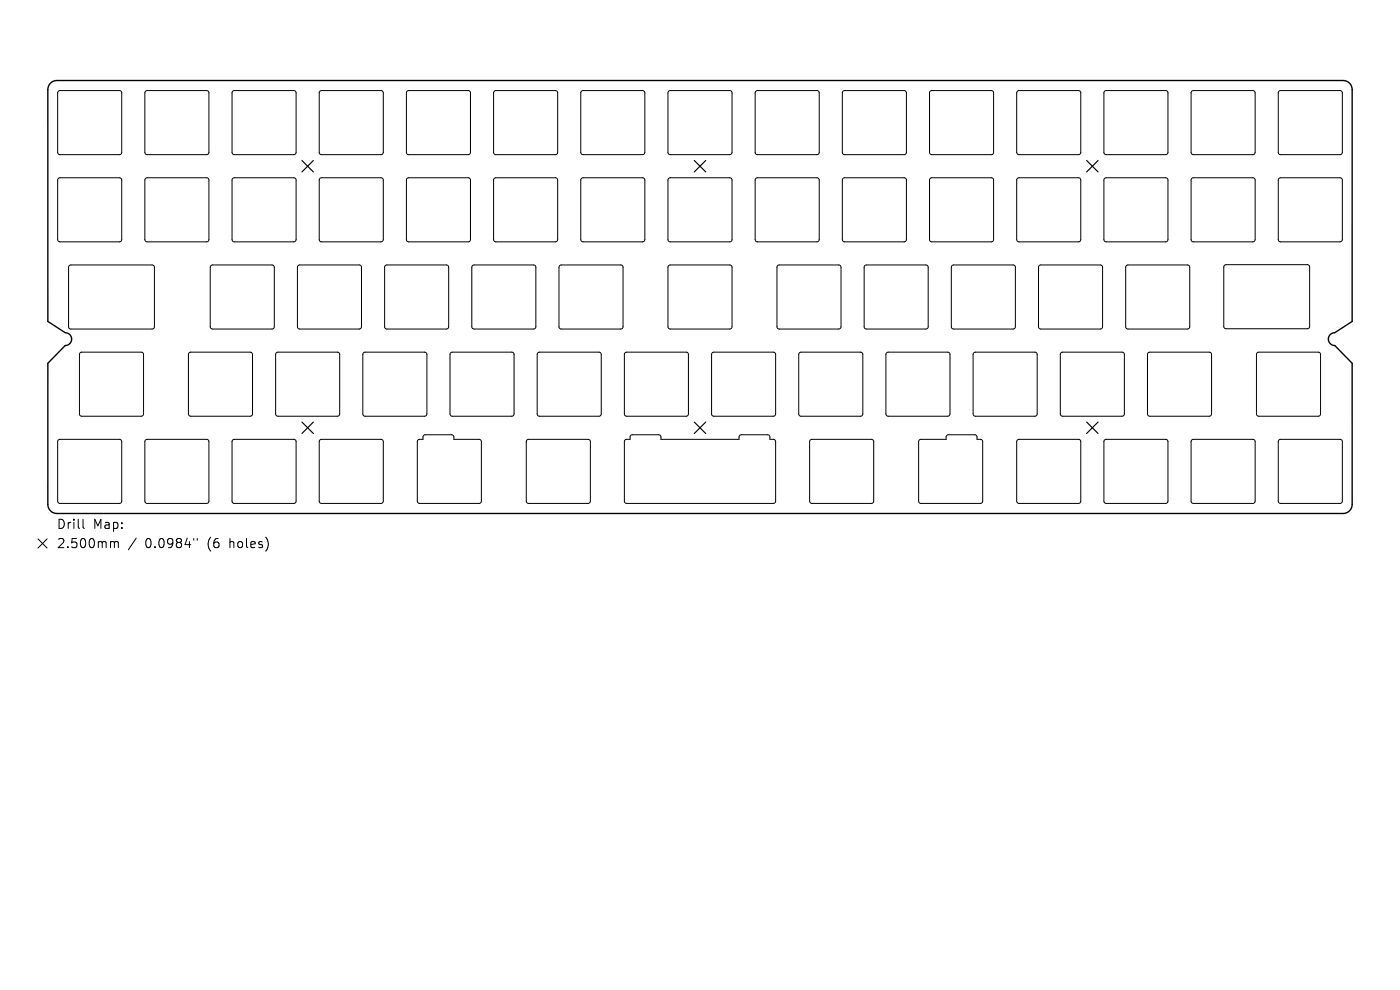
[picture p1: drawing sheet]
<svg xmlns="http://www.w3.org/2000/svg" width="297mm" height="210mm" viewBox="0 0 297 210" stroke-linecap="round" stroke-linejoin="round" font-family="sans-serif">
<defs><g id="words">
<g font-size="2.7">
<text x="11.9" y="112.5">Drill</text>
<text x="19.7" y="112.5">Map:</text>
<text x="11.9" y="116.5">2.500mm</text>
<text x="30.8" y="116.5">0.0984&quot;</text>
<text x="44.1" y="116.5">(6</text>
<text x="49" y="116.5">holes)</text>
</g>
</g></defs>
<g fill="none" stroke="#000" stroke-width=".21">
<path d="M12.4 19.4l.3-.2h12.6l.4 .2 .1 .3v12.6l-.1 .4-.4 .1h-12.6l-.3-.1-.2-.4v-12.6zM30.9 19.4l.3-.2h12.6l.4 .2 .1 .3v12.6l-.1 .4-.4 .1h-12.6l-.3-.1-.2-.4v-12.6zM49.4 19.4l.3-.2h12.6l.4 .2 .1 .3v12.6l-.1 .4-.4 .1h-12.6l-.3-.1-.2-.4v-12.6zM67.9 19.4l.3-.2h12.6l.4 .2 .1 .3v12.6l-.1 .4-.4 .1h-12.6l-.3-.1-.2-.4v-12.6zM86.4 19.4l.3-.2h12.6l.4 .2 .1 .3v12.6l-.1 .4-.4 .1h-12.6l-.3-.1-.2-.4v-12.6zM123.4 19.4l.3-.2h12.6l.4 .2 .1 .3v12.6l-.1 .4-.4 .1h-12.6l-.3-.1-.2-.4v-12.6zM141.8 19.4l.4-.2h12.6l.4 .2 .1 .3v12.6l-.1 .4-.4 .1h-12.6l-.4-.1-.1-.4v-12.6zM160.3 19.4l.4-.2h12.6l.4 .2 .1 .3v12.6l-.2 .4-.3 .1h-12.6l-.4-.1-.1-.4v-12.6zM178.8 19.4l.4-.2h12.6l.3 .2 .2 .3v12.6l-.2 .4-.3 .1h-12.6l-.4-.1-.1-.4v-12.6zM197.3 19.4l.4-.2h12.6l.3 .2 .2 .3v12.6l-.2 .4-.3 .1h-12.6l-.4-.1-.1-.4v-12.6zM215.8 19.4l.4-.2h12.6l.3 .2 .2 .3v12.6l-.2 .4-.3 .1h-12.6l-.4-.1-.1-.4v-12.6zM234.3 19.4l.4-.2h12.6l.3 .2 .2 .3v12.6l-.2 .4-.3 .1h-12.6l-.4-.1-.1-.4v-12.6z"/>
<path d="M252.8 19.4l.4-.2h12.6l.3 .2 .2 .3v12.6l-.2 .4-.3 .1h-12.6l-.4-.1-.1-.4v-12.6zM271.3 19.4l.4-.2h12.6l.3 .2 .2 .3v12.6l-.2 .4-.3 .1h-12.6l-.4-.1-.1-.4v-12.6zM12.4 37.9l.3-.2h12.6l.4 .2 .1 .3v12.6l-.1 .4-.4 .1h-12.6l-.3-.1-.2-.4v-12.6zM49.4 37.9l.3-.2h12.6l.4 .2 .1 .3v12.6l-.1 .4-.4 .1h-12.6l-.3-.1-.2-.4v-12.6zM67.9 37.9l.3-.2h12.6l.4 .2 .1 .3v12.6l-.1 .4-.4 .1h-12.6l-.3-.1-.2-.4v-12.6zM86.4 37.9l.3-.2h12.6l.4 .2 .1 .3v12.6l-.1 .4-.4 .1h-12.6l-.3-.1-.2-.4v-12.6zM117.8 32.8l.4-.1 .1-.4v-12.6l-.1-.3-.4-.2h-12.6l-.3 .2-.2 .3v12.6l.2 .4 .3 .1h12.6M123.4 37.9l.3-.2h12.6l.4 .2 .1 .3v12.6l-.1 .4-.4 .1h-12.6l-.3-.1-.2-.4v-12.6zM141.8 37.9l.4-.2h12.6l.4 .2 .1 .3v12.6l-.1 .4-.4 .1h-12.6l-.4-.1-.1-.4v-12.6zM160.3 37.9l.4-.2h12.6l.4 .2 .1 .3v12.6l-.2 .4-.3 .1h-12.6l-.4-.1-.1-.4v-12.6zM178.8 37.9l.4-.2h12.6l.3 .2 .2 .3v12.6l-.2 .4-.3 .1h-12.6l-.4-.1-.1-.4v-12.6zM197.3 37.9l.4-.2h12.6l.3 .2 .2 .3v12.6l-.2 .4-.3 .1h-12.6l-.4-.1-.1-.4v-12.6z"/>
<path d="M215.8 37.9l.4-.2h12.6l.3 .2 .2 .3v12.6l-.2 .4-.3 .1h-12.6l-.4-.1-.1-.4v-12.6zM234.3 37.9l.4-.2h12.6l.3 .2 .2 .3v12.6l-.2 .4-.3 .1h-12.6l-.4-.1-.1-.4v-12.6zM252.8 37.9l.4-.2h12.6l.3 .2 .2 .3v12.6l-.2 .4-.3 .1h-12.6l-.4-.1-.1-.4v-12.6zM271.3 37.9l.4-.2h12.6l.3 .2 .2 .3v12.6l-.2 .4-.3 .1h-12.6l-.4-.1-.1-.4v-12.6zM14.7 56.3l.3-.1 17.6 .1 .2 .4-.1 12.9-.4 .2-17.5-.1-.3-.4v-12.6zM43.8 51.3l.4-.1 .1-.4v-12.6l-.1-.3-.4-.2h-12.6l-.3 .2-.2 .3v12.6l.2 .4 .3 .1h12.6M44.7 56.3l.4-.1h12.6l.4 .1 .1 .4v12.6l-.2 .4-.3 .1h-12.6l-.4-.1-.1-.4v-12.6zM63.2 56.3l.4-.1h12.6l.3 .1 .2 .4v12.6l-.2 .4-.3 .1h-12.6l-.4-.1-.1-.4v-12.6zM81.7 56.3l.4-.1h12.6l.3 .1 .2 .4v12.6l-.2 .4-.3 .1h-12.6l-.4-.1-.1-.4v-12.6zM100.2 56.3l.4-.1h12.6l.3 .1 .2 .4v12.6l-.2 .4-.3 .1h-12.6l-.4-.1-.1-.4v-12.6zM117.8 51.3l.4-.1 .1-.4v-12.6l-.1-.3-.4-.2h-12.6l-.3 .2-.2 .3v12.6l.2 .4 .3 .1h12.6M118.7 56.3l.4-.1h12.6l.3 .1 .2 .4v12.6l-.2 .4-.3 .1h-12.6l-.4-.1-.1-.4v-12.6z"/>
<path d="M141.8 56.3l.4-.1h12.6l.4 .1 .1 .4v12.6l-.1 .4-.4 .1h-12.6l-.4-.1-.1-.4v-12.6zM165 56.3l.3-.1h12.6l.4 .1 .1 .4v12.6l-.1 .4-.4 .1h-12.6l-.3-.1-.2-.4v-12.6zM183.5 56.3l.3-.1h12.6l.4 .1 .1 .4v12.6l-.1 .4-.4 .1h-12.6l-.3-.1-.2-.4v-12.6zM202 56.3l.3-.1h12.6l.4 .1 .1 .4v12.6l-.1 .4-.4 .1h-12.6l-.3-.1-.2-.4v-12.6zM220.5 56.3l.3-.1h12.6l.4 .1 .1 .4v12.6l-.1 .4-.4 .1h-12.6l-.3-.1-.2-.4v-12.6zM239 56.3l.3-.1h12.6l.4 .1 .1 .4v12.6l-.1 .4-.4 .1h-12.6l-.3-.1-.2-.4v-12.6zM259.8 56.3l.3-.2 17.5 .1 .2 .4-.1 12.9-.4 .2h-17.2l-.3-.1-.2-.3v-12.7zM17 74.8l.3-.1h12.7l.3 .1 .1 .4v12.6l-.1 .4-.3 .1h-12.7l-.3-.1-.1-.4v-12.6zM40.1 74.8l.4-.1h12.6l.3 .1 .2 .4v12.6l-.2 .4-.3 .1h-12.6l-.4-.1-.1-.4v-12.6zM58.6 74.8l.4-.1h12.6l.3 .1 .2 .4v12.6l-.2 .4-.3 .1h-12.6l-.4-.1-.1-.4v-12.6zM95.6 74.8l.4-.1h12.6l.3 .1 .2 .4v12.6l-.2 .4-.3 .1h-12.6l-.4-.1-.1-.4v-12.6zM114.1 74.8l.3-.1h12.7l.3 .1 .2 .4v12.6l-.2 .4-.3 .1h-12.7l-.3-.1-.1-.4v-12.6z"/>
<path d="M132.6 74.8l.3-.1h12.7l.3 .1 .1 .4v12.6l-.1 .4-.3 .1h-12.7l-.3-.1-.1-.4v-12.6zM169.6 74.8l.3-.1h12.7l.3 .1 .1 .4v12.6l-.1 .4-.3 .1h-12.7l-.3-.1-.2-.4v-12.6zM188.1 74.8l.3-.1h12.7l.3 .1 .1 .4v12.6l-.1 .4-.3 .1h-12.7l-.3-.1-.2-.4v-12.6zM206.6 74.8l.3-.1h12.6l.4 .1 .1 .4v12.6l-.1 .4-.4 .1h-12.6l-.3-.1-.2-.4v-12.6zM225.1 74.8l.3-.1h12.6l.4 .1 .1 .4v12.6l-.1 .4-.4 .1h-12.6l-.3-.1-.2-.4v-12.6zM243.6 74.8l.3-.1h12.6l.4 .1 .1 .4v12.6l-.1 .4-.4 .1h-12.6l-.3-.1-.2-.4v-12.6zM266.7 74.8l.3-.1h12.7l.3 .1 .1 .4v12.7l-.1 .3-.3 .1h-12.7l-.3-.1-.1-.4v-12.6zM12.4 93.3l.3-.1h12.6l.4 .1 .1 .4v12.6l-.1 .3-.4 .2h-12.6l-.3-.2-.2-.3v-12.6zM49.4 93.3l.3-.1h12.6l.4 .1 .1 .4v12.6l-.1 .3-.4 .2h-12.6l-.3-.2-.2-.3v-12.6zM67.9 93.3l.3-.1h12.6l.4 .1 .1 .4v12.6l-.1 .3-.4 .2h-12.6l-.3-.2-.2-.3v-12.6zM90.6 87.8l-.2 .4-.3 .1h-12.6l-.4-.1-.1-.4v-12.6l.1-.4 .4-.1h12.6l.3 .1 .2 .4v12.6M102.1 93.7v12.6l-.1 .3-.4 .2h-12.6l-.3-.2-.2-.3v-12.6l.2-.4 1-.1 .1-.7 .3-.3h5.7l.4 .3 .1 .7h5.4l.3 .1 .1 .4"/>
<path d="M111.8 93.3l.3-.1h12.7l.3 .1 .1 .4v12.6l-.1 .3-.3 .2h-12.7l-.3-.2-.2-.3v-12.6zM164.5 87.8l-.1 .4-.3 .1h-12.7l-.3-.1-.1-.4v-12.6l.1-.4 .3-.1h12.7l.3 .1 .1 .4v12.6M164.5 93.7v12.6l-.3 .5h-31.3l-.4-.3v-12.9l.3-.4h.9v-.7l.3-.2 5.8-.1 .4 .3v.7h16.6v-.7l.4-.3h5.7l.4 .3v.7h.9l.3 .5M171.9 93.3l.3-.1h12.7l.3 .1 .2 .4v12.6l-.2 .3-.3 .2h-12.7l-.3-.2-.1-.3v-12.6zM195 93.3l.4-.1h5.3l.1-.7 .4-.3h5.6l.4 .3 .1 .7 1 .1 .2 .4v12.6l-.2 .3-.3 .2h-12.6l-.4-.2-.1-.3v-12.6zM215.8 93.3l.4-.1h12.6l.3 .1 .2 .4v12.6l-.2 .3-.3 .2h-12.6l-.4-.2-.1-.3v-12.6zM234.3 93.3l.4-.1h12.6l.3 .1 .2 .4v12.6l-.2 .3-.3 .2h-12.6l-.4-.2-.1-.3v-12.6zM252.8 93.3l.4-.1h12.6l.3 .1 .2 .4v12.6l-.2 .3-.3 .2h-12.6l-.4-.2-.1-.3v-12.6zM271.3 93.3l.4-.1h12.6l.3 .1 .2 .4v12.6l-.2 .3-.3 .2h-12.6l-.4-.2-.1-.3v-12.6zM8.1 114.3l1.9 2M10 114.3l-1.9 2M17.6 110.2v1.6l.3 .3"/>
<path d="M23.7 114.9h.3l.3 .3M24.3 115.2l.3-.3 .4 .1 .1 1.2M24.3 115.2v1M28.9 114.1l-1.7 2.5M41.1 114.2v.4M41.8 114.2v.4M43.8 106.8l.4-.2 .1-.3v-12.6l-.1-.4-.4-.1h-12.6l-.3 .1-.2 .4v12.6l.2 .3 .3 .2h12.6"/>
</g>
<path d="M10.7 17.6l.6-.3 .8-.2h272.8a1.94 1.94 0 0 1 2 1.9v49.2l-3.7 2.4a1.36 1.36 0 0 0-1.4 1.3 1.36 1.36 0 0 0 1.4 1.4l3.7 3.8v29.9a1.94 1.94 0 0 1-2 1.9h-272.8a1.94 1.94 0 0 1-2-1.9l.1-29.9 3.6-3.8a1.36 1.36 0 0 0 1.4-1.4 1.36 1.36 0 0 0-1.4-1.3l-3.6-2.4-.1-49.2 .2-.6z" fill="none" stroke="#000" stroke-width=".29"/>
<path d="M64.1 34l2.4 2.5M66.5 34l-2.4 2.5M147.3 34l2.4 2.5M149.7 34l-2.4 2.5M230.5 34l2.4 2.5M232.9 34l-2.4 2.5M64.1 89.5l2.4 2.5M66.5 89.5l-2.4 2.5M147.3 89.5l2.4 2.5M149.7 89.5l-2.4 2.5M230.5 89.5l2.4 2.5M232.9 89.5l-2.4 2.5" fill="none" stroke="#000" stroke-width=".24"/>
<use href="#words"/>
</svg>
